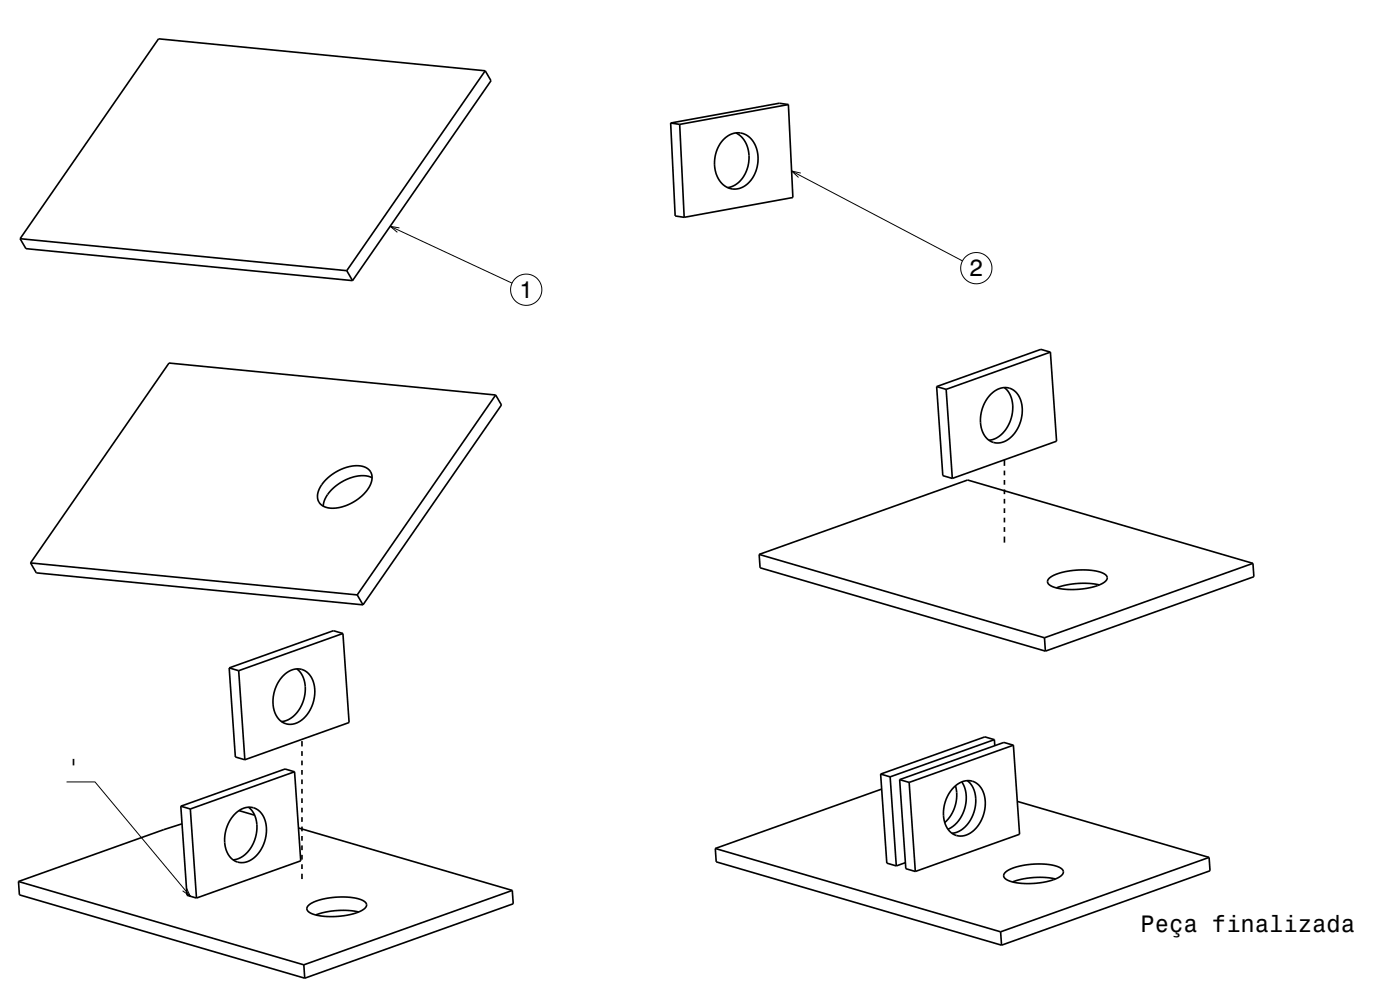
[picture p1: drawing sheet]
<svg xmlns="http://www.w3.org/2000/svg" width="297mm" height="210mm" viewBox="0 0 297 210" stroke-linecap="round" stroke-linejoin="round" font-family="sans-serif">
<defs><g id="words">
<g font-size="5">
<text x="205.6" y="58.6">2</text>
<text x="110.1" y="63.2">1</text>
<text x="14.1" y="164.7">'</text>
<text x="241.9" y="197.7">Peça finalizada</text>
</g>
</g></defs>
<g fill="none" stroke="#000" stroke-width=".35">
<path d="M102.9 15l-69.3-6.8-29.3 42.4M102.9 15l1.3 2.1-29.4 42.4M102.9 15l-29.3 42.4M142.3 26.1l.9 19.7 1.9 .3M142.3 26.1l1.9 .3M144.2 26.4l.9 19.7M153.6 29.5a4 4 0 0 1 4-1.2 4 4 0 0 1 2.8 3.1 6.9 6.9 0 0 1-3.4 8.5 4.1 4.1 0 0 1-5.2-3.5 7.4 7.4 0 0 1 1.8-6.9zM156.1 28.2a6.2 6.2 0 0 1 2.4 7.7 5.5 5.5 0 0 1-4.1 3.9M167.3 22.2l.9 19.7-23.1 4.2M167.3 22.2l-2-.3-23 4.2M167.3 22.2l-23.1 4.2M4.3 50.6l69.3 6.8"/>
<path d="M4.3 50.6l1.2 2.1 69.3 6.8M73.6 57.4l1.2 2.1M222.8 74.7l1.3 18.9-22.1 7.9M222.8 74.7l-2-.6-22.1 7.9M222.8 74.7l-22.1 7.9M105.2 83.8l-69.3-6.8-29.4 42.4M105.2 83.8l1.2 2.1-29.4 42.4M105.2 83.8l-29.4 42.4M198.7 82l1.3 18.9 2 .6M198.7 82l2 .6M200.7 82.6l1.3 18.9M210.2 83.6a3.5 3.5 0 0 1 6.1 .8 7.4 7.4 0 0 1-3.6 9.4 3.6 3.6 0 0 1-4.6-3.2 8 8 0 0 1 2.1-7z"/>
<path d="M213.1 82.2a6.4 6.4 0 0 1 1 7.6 5.6 5.6 0 0 1-4.3 3.6M213.1 97.5v1.3M213.1 99.8v1M6.5 119.4l69.3 6.8M6.5 119.4l1.2 2.1 69.3 6.8M69.1 101.8a8.7 8.7 0 0 1 8.2-2.7 2.61 2.61 0 0 1 1.1 4 9.3 9.3 0 0 1-9.1 4.5 2.59 2.59 0 0 1-1.5-4.1zM78.9 101.3a7.5 7.5 0 0 0-7.2 1.4 6.6 6.6 0 0 0-3.1 4.7M161 117.6l.2 2.8 60.6 17.7M161 117.6l60.6 17.7M161 117.6l44.3-15.8 60.5 17.7M213.1 101.8v1M213.1 103.8v1"/>
<path d="M213.1 105.8v1M213.1 107.8v1M213.1 109.8v1M213.1 111.8v1M213.1 113.8v1.3M265.8 119.5l.2 2.8-44.2 15.8M265.8 119.5l-44.2 15.8M72.7 134.4l1.4 18.9-22.2 7.9M72.7 134.4l-2-.6-22.1 7.9M72.7 134.4l-22.1 7.9M75.8 126.2l1.2 2.1M221.6 135.3l.2 2.8"/>
<path d="M222.6 122.7l1.4-.8 2.4-.7 3-.3 2.8 .2a3.2 3.2 0 0 1 2.7 1.4 2.34 2.34 0 0 1-2.1 1.7l-1.9 .5-2.2 .3-3.7-.1a3.2 3.2 0 0 1-2.8-1.4l.1-.4zM233.2 124.1l-2.1-.3h-2.4l-2.4 .3-2.2 .6M48.6 141.7l1.3 18.9 2 .6M48.6 141.7l2 .6M50.6 142.3l1.3 18.9M60.1 143.3a3.5 3.5 0 0 1 6.1 .8 7.4 7.4 0 0 1-3.5 9.4 3.6 3.6 0 0 1-4.7-3.2 8 8 0 0 1 2.1-7zM63 141.9a6.4 6.4 0 0 1 1 7.6 5.6 5.6 0 0 1-4.3 3.6M64.1 157.2v1.1M64.1 159.3v1M211 156.9v1.3M211 156.9l-2.1-.6-22.1 7.9M211 156.9l-22.2 7.9"/>
<path d="M215 158.1l-2-.6-22.1 7.9M215 158.1l1.3 18.9-22.1 7.9M215 158.1l-22.1 7.9M38.4 171l1.3 18.9 2 .6M38.4 171l2 .6M38.6 174.7l-3.9 1.3-30.8 11M40.4 171.6l1.3 18.9M49.9 172.6a3.6 3.6 0 0 1 3.9-1.2 3.6 3.6 0 0 1 2.6 3.2 7.4 7.4 0 0 1-4 8.2 3.6 3.6 0 0 1-4.6-3.2 8 8 0 0 1 2.1-7zM50.7 171.9l3.3 1M52.7 171.2a6.3 6.3 0 0 1 1.2 7.4 5.6 5.6 0 0 1-4.5 3.8M62.5 163.7l1.3 18.9-22.1 7.9M62.5 163.7l-2-.6-22.1 7.9"/>
<path d="M62.5 163.7l-22.1 7.9M63.3 175.6l45.4 13.3M64.1 161.3v1M64.1 163.3v1M64.1 165.3v1M64.1 167.3v1M64.1 169.3v1M64.1 171.3v1M64.1 173.3v1M64.1 175.3v1M64.1 177.3v1M64.1 179.3v1"/>
<path d="M151.7 180l.2 2.8 60.6 17.7M151.7 180l60.6 17.7M186.8 164.2l1.3 18.9 2 .6M186.8 164.2l2 .6M187 167.4l-35.3 12.6M188.8 164.8l1.3 18.9M190.9 165.4l1.3 18.9 2 .6M190.9 165.4l2 .6M192.9 166l1.3 18.9M202.3 167a3.6 3.6 0 0 1 4-1.3 3.6 3.6 0 0 1 2.6 3.3 7.4 7.4 0 0 1-4 8.2 3.6 3.6 0 0 1-4.6-3.2 8 8 0 0 1 2-7zM202.7 166.7a7.9 7.9 0 0 1-2.3 7.8M204 165.9a7.4 7.4 0 0 1-2.9 10"/>
<path d="M205.2 165.6a6.3 6.3 0 0 1 1.2 7.4 5.6 5.6 0 0 1-4.5 3.8M215.8 170l40.7 11.9M3.9 187l.2 2.8 60.6 17.7M3.9 187l60.6 17.7M64.1 181.3v1M64.1 183.3v1M64.1 185.3v1.2M65.5 192l1.7-.9 2.4-.6 2.9-.2 2.5 .1a3.2 3.2 0 0 1 2.8 1.4 2.34 2.34 0 0 1-2.1 1.8l-1.9 .5-1.9 .3h-2l-2.1-.1a3.2 3.2 0 0 1-2.7-1.4l.1-.5zM76.1 193.5l-2.1-.4h-2.4l-2.7 .4-1.9 .6M108.7 188.9l.2 2.8-44.2 15.8M108.7 188.9l-44.2 15.8M192.1 183l-2 .7"/>
<path d="M212.3 197.7l.2 2.8M213.3 185l1.5-.8 2.6-.7 2.9-.2 2.6 .1a3.2 3.2 0 0 1 2.7 1.4 2.34 2.34 0 0 1-2.1 1.8l-1.9 .5-1.9 .3h-2l-2-.1a3.2 3.2 0 0 1-2.8-1.4l.1-.5zM223.9 186.5l-2.1-.4h-2.4l-2.6 .4-2 .6M256.5 181.9l.2 2.8-44.2 15.8M256.5 181.9l-44.2 15.8M64.5 204.7l.2 2.8"/>
</g>
<g fill="none" stroke="#000" stroke-width=".21">
<path d="M167.9 36.3l36.3 19M169.9 36.7l-2-.4 1.5 1.3M82.8 48l25.8 12.1M84.7 48.3l-1.9-.3 1.5 1.3M14.1 165.9h6.1l20.2 24.2M39.5 188.3l.9 1.8-1.7-1.1"/>
<circle cx="207.1" cy="56.9" r="3.3"/>
<circle cx="111.6" cy="61.5" r="3.3"/>
</g>
<use href="#words"/>
</svg>
